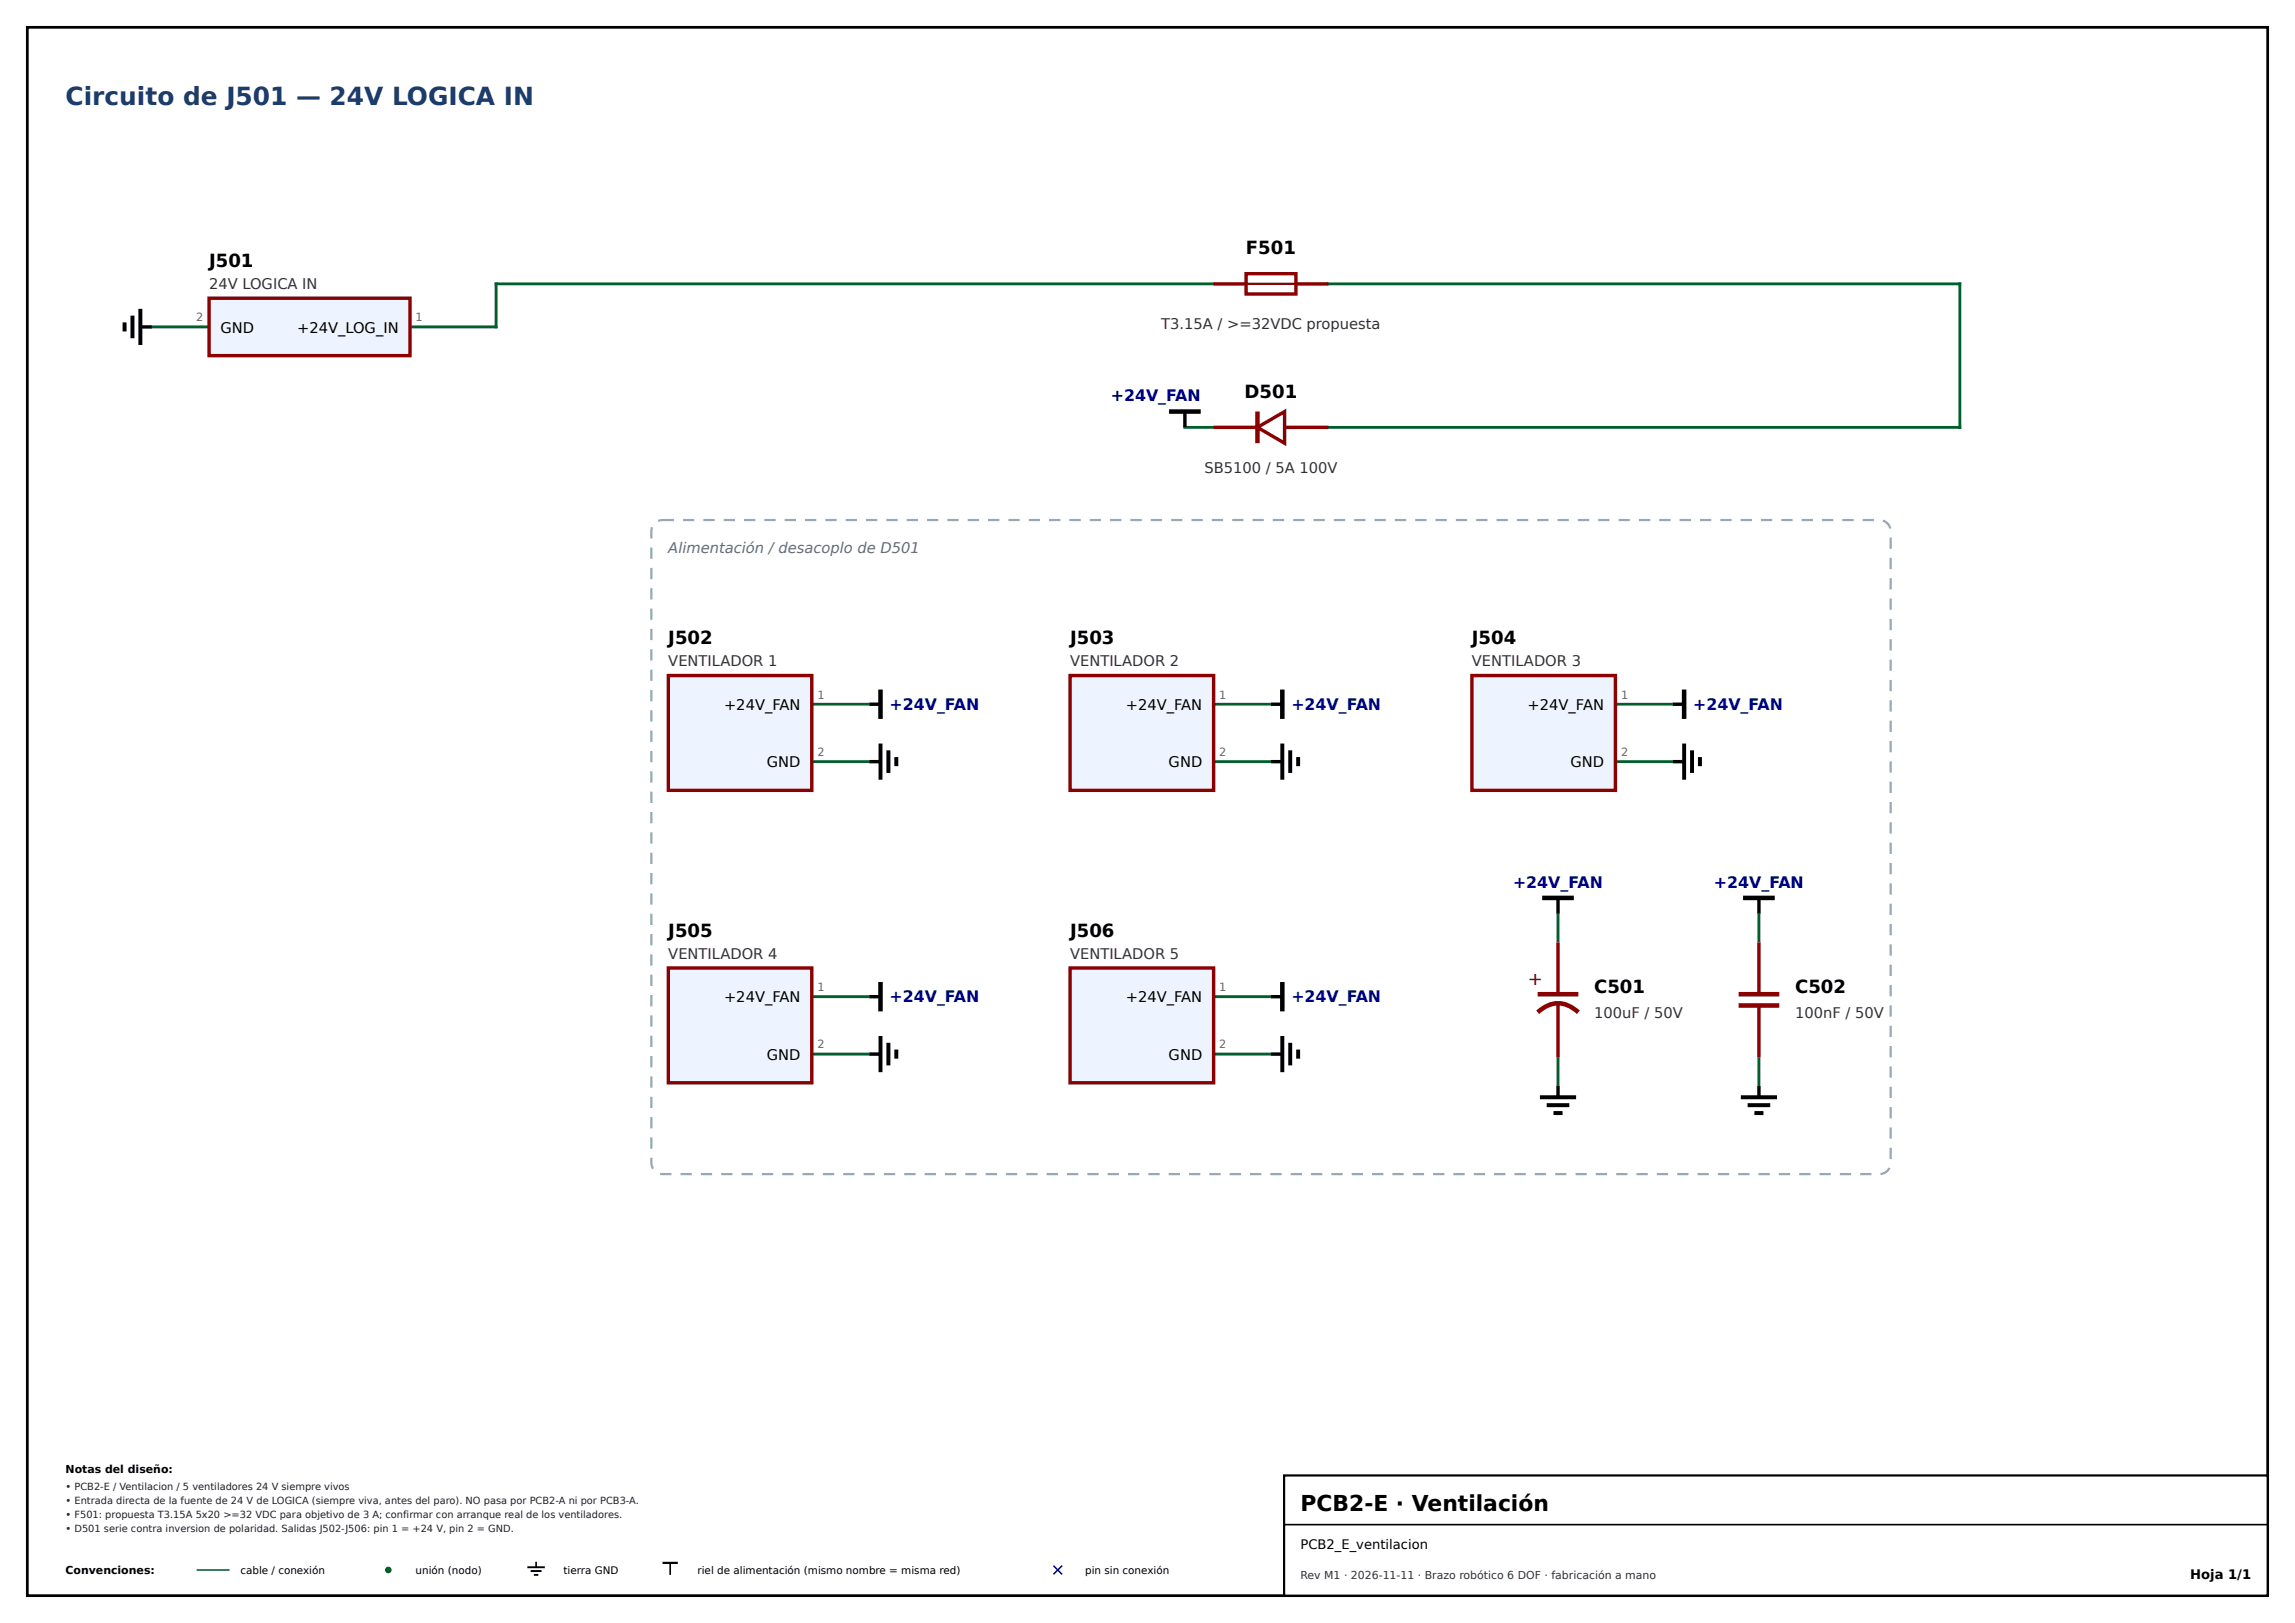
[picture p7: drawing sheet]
<svg xmlns="http://www.w3.org/2000/svg" width="420mm" height="297mm" viewBox="0 0 420 297" stroke-linecap="round" stroke-linejoin="round" font-family="sans-serif">
<defs><g id="words">
<text font-size="4.5" fill="#1a3d6d" x="12" y="19.2">Circuito de J501 — 24V LOGICA IN</text>
<text font-size="4" x="238" y="276.5">PCB2-E · Ventilación</text>
<g font-size="3.3">
<text x="228" y="46.6">F501</text>
<text x="38.3" y="48.9">J501</text>
<text x="227.8" y="72.8">D501</text>
<text x="122.3" y="117.9">J502</text>
<text x="195.8" y="117.9">J503</text>
<text x="269.4" y="117.9">J504</text>
<text x="122.3" y="171.4">J505</text>
<text x="195.8" y="171.4">J506</text>
<text x="291.7" y="181.7">C501</text>
<text x="328.5" y="181.7">C502</text>
</g>
<text font-size="3.3" fill="#8b0000" x="279.6" y="180.3">+</text>
<g font-size="2.9" fill="#00008b">
<text x="203.3" y="73.5">+24V_FAN</text>
<text x="162.8" y="129.9">+24V_FAN</text>
<text x="236.3" y="129.9">+24V_FAN</text>
<text x="309.9" y="129.9">+24V_FAN</text>
<text x="276.9" y="162.5">+24V_FAN</text>
<text x="313.7" y="162.5">+24V_FAN</text>
<text x="162.8" y="183.4">+24V_FAN</text>
<text x="236.3" y="183.4">+24V_FAN</text>
</g>
<g font-size="2.7" fill="#333">
<text x="38.3" y="52.9">24V LOGICA IN</text>
<text x="212.5" y="60.2">T3.15A / &gt;=32VDC propuesta</text>
<text x="220.4" y="86.5">SB5100 / 5A 100V</text>
<text x="122.3" y="122">VENTILADOR 1</text>
<text x="195.8" y="122">VENTILADOR 2</text>
<text x="269.4" y="122">VENTILADOR 3</text>
<text x="122.3" y="175.5">VENTILADOR 4</text>
<text x="195.8" y="175.5">VENTILADOR 5</text>
<text x="291.7" y="186.3">100uF / 50V</text>
<text x="328.5" y="186.3">100nF / 50V</text>
</g>
<g font-size="2.7">
<text x="40.3" y="60.9">GND</text>
<text x="54.4" y="60.9">+24V_LOG_IN</text>
<text x="132.5" y="129.9">+24V_FAN</text>
<text x="206" y="129.9">+24V_FAN</text>
<text x="279.6" y="129.9">+24V_FAN</text>
<text x="140.3" y="140.4">GND</text>
<text x="213.9" y="140.4">GND</text>
<text x="287.4" y="140.4">GND</text>
<text x="132.5" y="183.4">+24V_FAN</text>
<text x="206" y="183.4">+24V_FAN</text>
<text x="140.3" y="193.9">GND</text>
<text x="213.9" y="193.9">GND</text>
</g>
<text font-size="2.7" fill="#5a6b80" x="122.3" y="101.2">Alimentación / desacoplo de D501</text>
<g font-size="2.4">
<text x="238" y="283.5">PCB2_E_ventilacion</text>
<text x="400.8" y="289">Hoja 1/1</text>
</g>
<g font-size="2.1" fill="#666">
<text x="35.9" y="58.8">2</text>
<text x="76.1" y="58.8">1</text>
<text x="149.6" y="127.8">1</text>
<text x="223.1" y="127.8">1</text>
<text x="296.7" y="127.8">1</text>
<text x="149.6" y="138.3">2</text>
<text x="223.1" y="138.3">2</text>
<text x="296.7" y="138.3">2</text>
<text x="149.6" y="181.4">1</text>
<text x="223.1" y="181.4">1</text>
<text x="149.6" y="191.9">2</text>
<text x="223.1" y="191.9">2</text>
</g>
<g font-size="2">
<text x="12" y="269.6">Notas del diseño:</text>
<text x="12" y="288">Convenciones:</text>
</g>
<text font-size="2" fill="#333" x="238" y="289">Rev M1 · 2026-11-11 · Brazo robótico 6 DOF · fabricación a mano</text>
<g font-size="1.9">
<text x="44" y="288">cable / conexión</text>
<text x="76.1" y="288">unión (nodo)</text>
<text x="103.1" y="288">tierra GND</text>
<text x="127.7" y="288">riel de alimentación (mismo nombre = misma red)</text>
<text x="198.6" y="288">pin sin conexión</text>
</g>
<g font-size="1.8" fill="#222">
<text x="12" y="272.6">• PCB2-E / Ventilacion / 5 ventiladores 24 V siempre vivos</text>
<text x="12" y="275.2">• Entrada directa de la fuente de 24 V de LOGICA (siempre viva, antes del paro). NO pasa por PCB2-A ni por PCB3-A.</text>
<text x="12" y="277.8">• F501: propuesta T3.15A 5x20 &gt;=32 VDC para objetivo de 3 A; confirmar con arranque real de los ventiladores.</text>
<text x="12" y="280.4">• D501 serie contra inversion de polaridad. Salidas J502-J506: pin 1 = +24 V, pin 2 = GND.</text>
</g>
</g></defs>
<path d="M27.8 59.8h10.5M222.1 51.9h-131.3v7.9h-15.8M243.1 51.9h115.6v26.3h-115.6M216.8 78.2h5.3" fill="none" stroke="#00602a" stroke-width=".52"/>
<path d="M38.3 54.6h36.7v10.5h-36.7z" fill="#eef4ff" stroke="#8b0000" stroke-width=".62" stroke-linecap="butt"/>
<path d="M222.1 51.9h6M228.1 50.1h9.1v3.7h-9.1zM237.2 51.9h5.9M222.1 78.2h8M230.1 78.2l5-2.9v5.8zM235.1 78.2h8" fill="none" stroke="#8b0000" stroke-width=".62" stroke-linecap="butt"/>
<path d="M228.1 51.9h9.1" fill="none" stroke="#8b0000" stroke-width=".41"/>
<path d="M230.1 75.3v5.8" fill="none" stroke="#8b0000" stroke-width=".83" stroke-linecap="butt"/>
<path d="M119.8 95.8l.9-.6h.6h222.6a2.07 2.07 0 0 1 2.1 2v115.6a2.07 2.07 0 0 1-2.1 2.1h-222.6a2.07 2.07 0 0 1-2.1-2.1v-115.6l.1-.5z" fill="none" stroke="#9aa7b8" stroke-width=".41" stroke-dasharray="2.1 1.7" stroke-linecap="butt"/>
<g fill="none" stroke="#00602a" stroke-width=".52">
<path d="M148.6 128.9h10.5M148.6 139.4h10.5M222.1 128.9h10.5M222.1 139.4h10.5M295.6 128.9h10.5M295.6 139.4h10.5M285.1 167.2v5.3M321.9 167.2v5.3M148.6 182.4h10.5M148.6 192.9h10.5M222.1 182.4h10.5M222.1 192.9h10.5"/>
<path d="M285.1 193.5v5.2M321.9 193.5v5.2"/>
</g>
<g fill="#eef4ff" stroke="#8b0000" stroke-width=".62" stroke-linecap="butt">
<path d="M122.3 123.6h26.3v21h-26.3z"/>
<path d="M195.8 123.6h26.3v21h-26.3z"/>
<path d="M269.4 123.6h26.2v21h-26.2z"/>
<path d="M122.3 177.1h26.3v21h-26.3z"/>
<path d="M195.8 177.1h26.3v21h-26.3z"/>
</g>
<path d="M285.1 172.5v9.4M321.9 172.5v9.4M285.1 183.6v9.9M321.9 184v9.5" fill="none" stroke="#8b0000" stroke-width=".62" stroke-linecap="butt"/>
<path d="M281.4 185.2a5 5 0 0 1 7.5 0M281.4 181.9h7.5M318.2 181.9h7.4M318.2 184h7.4" fill="none" stroke="#8b0000" stroke-width=".83" stroke-linecap="butt"/>
<g fill="none" stroke="#000" stroke-width=".62" stroke-linecap="butt">
<path d="M25.7 59.8h2.1M216.8 75.3v2.9M159.1 128.9h2M159.1 139.4h2M232.6 128.9h2.1M232.6 139.4h2.1M306.1 128.9h2.1M306.1 139.4h2.1M285.1 164.3v2.9M321.9 164.3v2.9M159.1 182.4h2M159.1 192.9h2"/>
<path d="M232.6 182.4h2.1M232.6 192.9h2.1M285.1 198.7v2.1M321.9 198.7v2.1"/>
</g>
<path d="M214 75.3h5.7M161.1 126.2v5.4M234.7 126.2v5.4M308.2 126.2v5.4M161.1 179.7v5.4M234.7 179.7v5.4M282.2 164.3h5.8M319 164.3h5.8" fill="none" stroke="#000" stroke-width=".83" stroke-linecap="butt"/>
<g fill="none" stroke="#000" stroke-width=".72" stroke-linecap="butt">
<path d="M22.8 59v1.7M24.2 57.8v4.1M25.7 56.5v6.6M161.1 136.1v6.6M162.6 137.3v4.1M164 138.5v1.7M234.7 136.1v6.6M236.1 137.3v4.1M237.6 138.5v1.7M308.2 136.1v6.6M309.7 137.3v4.1M311.1 138.5v1.7"/>
<path d="M161.1 189.6v6.6M162.6 190.8v4.2M164 192.1v1.6M234.7 189.6v6.6M236.1 190.8v4.2M237.6 192.1v1.6M281.8 200.8h6.6M283.1 202.2h4.1M284.3 203.7h1.7M318.6 200.8h6.6M319.8 202.2h4.2M321.1 203.7h1.6"/>
</g>
<path d="M5 5h410v287h-410z" fill="none" stroke="#000" stroke-width=".5"/>
<path d="M235 270h180v22h-180z" fill="#fff" stroke="#000" stroke-width=".4"/>
<path d="M235 279h180" fill="none" stroke="#000" stroke-width=".3"/>
<path d="M36 287.3h6" fill="none" stroke="#00602a" stroke-width=".3"/>
<circle cx="71.1" cy="287.3" r=".6" fill="#00602a"/>
<path d="M98.1 285.8v1M122.7 286v2.2" fill="none" stroke="#000" stroke-width=".3"/>
<path d="M96.5 286.8h3.2M97.1 287.5h2M97.7 288.2h.8" fill="none" stroke="#000" stroke-width=".35"/>
<path d="M121.3 286h2.8" fill="none" stroke="#000" stroke-width=".4"/>
<path d="M192.8 286.5l1.6 1.6zM192.8 288.1l1.6-1.6z" fill="#000" stroke="#00c" stroke-width=".3"/>
<use href="#words"/>
</svg>
